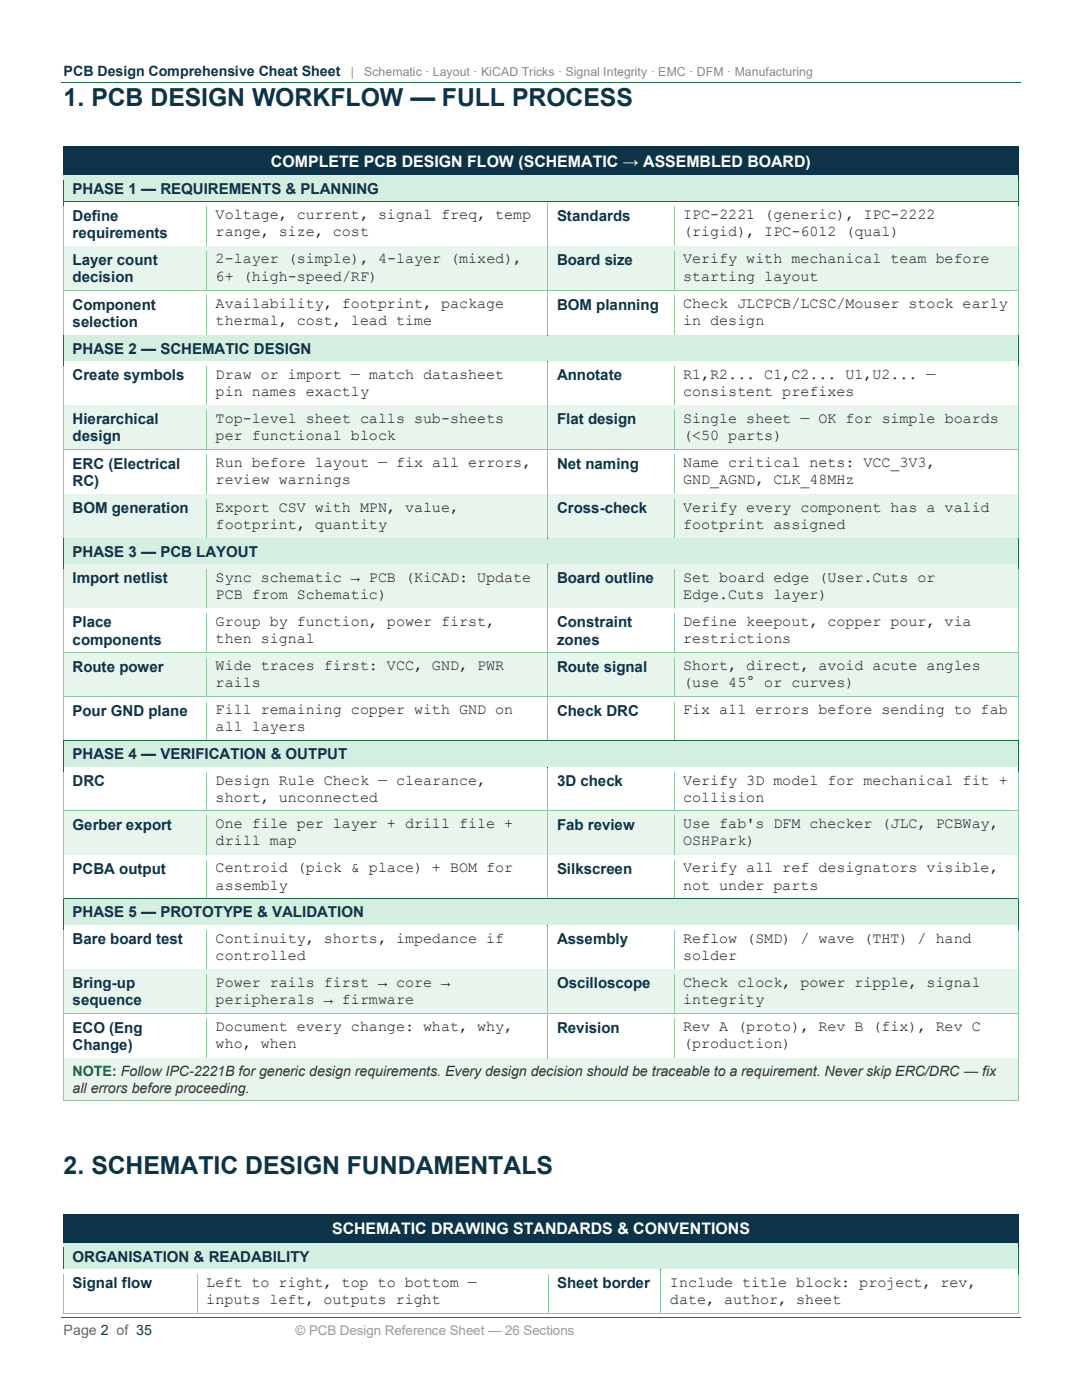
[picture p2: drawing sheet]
<svg xmlns="http://www.w3.org/2000/svg" width="216mm" height="279mm" viewBox="0 0 216 279" stroke-linecap="round" stroke-linejoin="round" font-family="sans-serif">
<defs><g id="words">
<g font-size="5" fill="#0d3349">
<text x="12.7" y="21.3">1. PCB DESIGN WORKFLOW — FULL PROCESS</text>
<text x="12.7" y="234.4">2. SCHEMATIC DESIGN FUNDAMENTALS</text>
</g>
<g font-size="3.2" fill="#fff">
<text x="54.1" y="33.2">COMPLETE PCB DESIGN FLOW (SCHEMATIC → ASSEMBLED BOARD)</text>
<text x="66.3" y="246.3">SCHEMATIC DRAWING STANDARDS &amp; CONVENTIONS</text>
</g>
<g font-size="3" fill="#0d3349">
<text x="14.5" y="38.7">PHASE 1 — REQUIREMENTS &amp; PLANNING</text>
<text x="14.5" y="44">Define</text>
<text x="14.5" y="47.5">requirements</text>
<text x="111.1" y="44">Standards</text>
<text x="14.5" y="52.9">Layer count</text>
<text x="111.1" y="52.9">Board size</text>
<text x="14.5" y="56.4">decision</text>
<text x="14.5" y="61.8">Component</text>
<text x="14.5" y="65.2">selection</text>
<text x="111.1" y="61.8">BOM planning</text>
<text x="14.5" y="70.6">PHASE 2 — SCHEMATIC DESIGN</text>
<text x="14.5" y="75.9">Create symbols</text>
<text x="111.1" y="75.9">Annotate</text>
<text x="14.5" y="84.7">Hierarchical</text>
<text x="14.5" y="88.1">design</text>
<text x="111.1" y="84.7">Flat design</text>
<text x="14.5" y="93.5">ERC (Electrical</text>
<text x="111.1" y="93.5">Net naming</text>
<text x="14.5" y="97">RC)</text>
<text x="14.5" y="102.4">BOM generation</text>
<text x="111.1" y="102.4">Cross-check</text>
<text x="14.5" y="111.1">PHASE 3 — PCB LAYOUT</text>
<text x="14.5" y="116.4">Import netlist</text>
<text x="111.1" y="116.4">Board outline</text>
<text x="14.5" y="125.2">Place</text>
<text x="111.1" y="125.2">Constraint</text>
<text x="14.5" y="128.7">components</text>
<text x="111.1" y="128.7">zones</text>
<text x="14.5" y="134.1">Route power</text>
<text x="111.1" y="134.1">Route signal</text>
<text x="14.5" y="142.9">Pour GND plane</text>
<text x="111.1" y="142.9">Check DRC</text>
<text x="14.5" y="151.5">PHASE 4 — VERIFICATION &amp; OUTPUT</text>
<text x="14.5" y="156.9">DRC</text>
<text x="111.1" y="156.9">3D check</text>
<text x="14.5" y="165.6">Gerber export</text>
<text x="111.1" y="165.6">Fab review</text>
<text x="14.5" y="174.4">PCBA output</text>
<text x="111.1" y="174.4">Silkscreen</text>
<text x="14.5" y="183.1">PHASE 5 — PROTOTYPE &amp; VALIDATION</text>
<text x="14.5" y="188.4">Bare board test</text>
<text x="111.1" y="188.4">Assembly</text>
<text x="14.5" y="197.2">Bring-up</text>
<text x="111.1" y="197.2">Oscilloscope</text>
<text x="14.5" y="200.6">sequence</text>
<text x="14.5" y="206.1">ECO (Eng</text>
<text x="14.5" y="209.5">Change)</text>
<text x="111.1" y="206.1">Revision</text>
<text x="14.5" y="251.8">ORGANISATION &amp; READABILITY</text>
<text x="14.5" y="257.1">Signal flow</text>
<text x="111.2" y="257.1">Sheet border</text>
</g>
<g font-size="3" fill="#1a1a1a">
<text x="43" y="43.7">Voltage, current, signal freq, temp</text>
<text x="43" y="47.1">range, size, cost</text>
<text x="136.3" y="43.7">IPC-2221 (generic), IPC-2222</text>
<text x="136.3" y="47.1">(rigid), IPC-6012 (qual)</text>
<text x="43" y="52.6">2-layer (simple), 4-layer (mixed),</text>
<text x="136.3" y="52.6">Verify with mechanical team before</text>
<text x="43" y="56">6+ (high-speed/RF)</text>
<text x="136.3" y="56">starting layout</text>
<text x="43" y="61.5">Availability, footprint, package</text>
<text x="43" y="64.9">thermal, cost, lead time</text>
<text x="136.3" y="61.5">Check JLCPCB/LCSC/Mouser stock early</text>
<text x="136.3" y="64.9">in design</text>
<text x="43" y="75.6">Draw or import — match datasheet</text>
<text x="136.3" y="75.6">R1,R2... C1,C2... U1,U2... —</text>
<text x="43" y="79">pin names exactly</text>
<text x="136.3" y="79">consistent prefixes</text>
<text x="43" y="84.4">Top-level sheet calls sub-sheets</text>
<text x="43" y="87.8">per functional block</text>
<text x="136.3" y="84.4">Single sheet — OK for simple boards</text>
<text x="136.3" y="87.8">(&lt;50 parts)</text>
<text x="43" y="93.2">Run before layout — fix all errors,</text>
<text x="136.3" y="93.2">Name critical nets: VCC_3V3,</text>
<text x="43" y="96.7">review warnings</text>
<text x="136.3" y="96.7">GND_AGND, CLK_48MHz</text>
<text x="43" y="102.1">Export CSV with MPN, value,</text>
<text x="43" y="105.5">footprint, quantity</text>
<text x="136.3" y="102.1">Verify every component has a valid</text>
<text x="136.3" y="105.5">footprint assigned</text>
<text x="43" y="116.1">Sync schematic → PCB (KiCAD: Update</text>
<text x="43" y="119.5">PCB from Schematic)</text>
<text x="136.3" y="116.1">Set board edge (User.Cuts or</text>
<text x="136.3" y="119.5">Edge.Cuts layer)</text>
<text x="43" y="124.9">Group by function, power first,</text>
<text x="136.3" y="124.9">Define keepout, copper pour, via</text>
<text x="43" y="128.3">then signal</text>
<text x="136.3" y="128.3">restrictions</text>
<text x="43" y="133.8">Wide traces first: VCC, GND, PWR</text>
<text x="43" y="137.2">rails</text>
<text x="136.3" y="133.8">Short, direct, avoid acute angles</text>
<text x="136.3" y="137.2">(use 45° or curves)</text>
<text x="43" y="142.6">Fill remaining copper with GND on</text>
<text x="136.3" y="142.6">Fix all errors before sending to fab</text>
<text x="43" y="145.9">all layers</text>
<text x="43" y="156.6">Design Rule Check — clearance,</text>
<text x="43" y="160">short, unconnected</text>
<text x="136.3" y="156.6">Verify 3D model for mechanical fit +</text>
<text x="136.3" y="160">collision</text>
<text x="43" y="165.3">One file per layer + drill file +</text>
<text x="136.3" y="165.3">Use fab's DFM checker (JLC, PCBWay,</text>
<text x="43" y="168.7">drill map</text>
<text x="136.3" y="168.7">OSHPark)</text>
<text x="43" y="174.1">Centroid (pick &amp; place) + BOM for</text>
<text x="43" y="177.5">assembly</text>
<text x="136.3" y="174.1">Verify all ref designators visible,</text>
<text x="136.3" y="177.5">not under parts</text>
<text x="43" y="188.1">Continuity, shorts, impedance if</text>
<text x="43" y="191.5">controlled</text>
<text x="136.3" y="188.1">Reflow (SMD) / wave (THT) / hand</text>
<text x="136.3" y="191.5">solder</text>
<text x="43" y="196.9">Power rails first → core →</text>
<text x="136.3" y="196.9">Check clock, power ripple, signal</text>
<text x="43" y="200.3">peripherals → firmware</text>
<text x="136.3" y="200.3">integrity</text>
<text x="43" y="205.8">Document every change: what, why,</text>
<text x="43" y="209.2">who, when</text>
<text x="136.3" y="205.8">Rev A (proto), Rev B (fix), Rev C</text>
<text x="136.3" y="209.2">(production)</text>
<text x="41.2" y="256.8">Left to right, top to bottom —</text>
<text x="133.7" y="256.8">Include title block: project, rev,</text>
<text x="41.2" y="260.2">inputs left, outputs right</text>
<text x="133.7" y="260.2">date, author, sheet</text>
</g>
<text font-size="2.8" fill="#0d3349" x="12.7" y="15.2">PCB Design Comprehensive Cheat Sheet</text>
<text font-size="2.8" fill="#1a6b45" x="14.5" y="214.8">NOTE: Follow IPC-2221B for generic design requirements. Every design decision should be traceable to a requirement. Never skip ERC/DRC — fix</text>
<text font-size="2.8" fill="#333" x="14.5" y="218.1">all errors before proceeding.</text>
<text font-size="2.8" fill="#666" x="12.7" y="266.4">Page 2 of 35</text>
<text font-size="2.7" fill="#999" x="59" y="266.4">© PCB Design Reference Sheet — 26 Sections</text>
<g font-size="2.5" fill="#888">
<text x="70" y="15.2">|</text>
<text x="72.7" y="15.2">Schematic · Layout · KiCAD Tricks · Signal Integrity · EMC · DFM · Manufacturing</text>
</g>
</g></defs>
<path d="M12.2 16.5h191.5M12.2 262.9h191.5" fill="none" stroke="#1a6b45" stroke-width=".2"/>
<g fill="#0d3349">
<path d="M12.7 29.2h190.5v5.8h-190.5z" fill-rule="evenodd"/>
<path d="M14.5 30.3h187v3.6h-187z" fill-rule="evenodd"/>
<path d="M12.7 29.2v1.1z" fill-rule="evenodd"/>
</g>
<path d="M12.7 29.2h190.5" fill="none" stroke="#0d3349" stroke-width=".2"/>
<g fill="#0d3349">
<path d="M12.7 29.2h190.5v1.1h-190.5z" fill-rule="evenodd"/>
<path d="M203.2 29.2v1.1z" fill-rule="evenodd"/>
<path d="M12.7 33.9h190.5v1.1h-190.5z" fill-rule="evenodd"/>
</g>
<path d="M12.7 30.3v4.7M203.2 30.3v4.7" fill="none" stroke="#0d3349" stroke-width=".2"/>
<g fill="#d4eee0">
<path d="M12.7 35h190.5v5.2h-190.5z" fill-rule="evenodd"/>
<path d="M14.5 35.9h187v3.4h-187z" fill-rule="evenodd"/>
</g>
<path d="M12.7 35v.9z" fill-rule="evenodd" fill="#0d3349"/>
<path d="M12.7 35h190.5" fill="none" stroke="#0d3349" stroke-width=".2"/>
<path d="M12.7 35h190.5v.9h-190.5z" fill-rule="evenodd" fill="#d4eee0"/>
<path d="M203.2 35v.9z" fill-rule="evenodd" fill="#0d3349"/>
<path d="M12.7 39.3h190.5v.9h-190.5z" fill-rule="evenodd" fill="#d4eee0"/>
<path d="M12.7 35.9v4.3M203.2 35.9v4.3" fill="none" stroke="#1a6b45" stroke-width=".2"/>
<g fill="#fff">
<path d="M12.7 40.3h28.5v8.8h-28.5z" fill-rule="evenodd"/>
<path d="M14.5 41.2h25v3.5h-25z" fill-rule="evenodd"/>
<path d="M14.5 44.7h25v3.4h-25z" fill-rule="evenodd"/>
<path d="M41.3 40.3h68.1v8.8h-68.1z" fill-rule="evenodd"/>
<path d="M43 41.2h64.6v3.4h-64.6z" fill-rule="evenodd"/>
<path d="M43 44.6h64.6v3.4h-64.6z" fill-rule="evenodd"/>
<path d="M109.4 40.3h25.1v8.8h-25.1z" fill-rule="evenodd"/>
<path d="M111.1 41.2h21.7v3.5h-21.7z" fill-rule="evenodd"/>
<path d="M134.6 40.3h68.6v8.8h-68.6z" fill-rule="evenodd"/>
<path d="M136.3 41.2h65.2v3.4h-65.2z" fill-rule="evenodd"/>
<path d="M136.3 44.6h65.2v3.4h-65.2z" fill-rule="evenodd"/>
</g>
<path d="M12.7 40.2v1z" fill-rule="evenodd" fill="#1a6b45"/>
<path d="M12.7 40.2h28.5" fill="none" stroke="#1a6b45" stroke-width=".2"/>
<path d="M12.7 40.3h28.5v.9h-28.5z" fill-rule="evenodd" fill="#fff"/>
<path d="M41.2 40.3v.9z" fill-rule="evenodd" fill="#8dc8a0"/>
<path d="M41.2 40.2h68.1" fill="none" stroke="#1a6b45" stroke-width=".2"/>
<path d="M41.2 40.3h68.1v.9h-68.1z" fill-rule="evenodd" fill="#fff"/>
<path d="M109.3 40.3l.1 .9z" fill-rule="evenodd" fill="#8dc8a0"/>
<path d="M109.4 40.2h25.1" fill="none" stroke="#1a6b45" stroke-width=".2"/>
<path d="M109.4 40.3h25.1v.9h-25.1z" fill-rule="evenodd" fill="#fff"/>
<path d="M134.5 40.3l.1 .9z" fill-rule="evenodd" fill="#8dc8a0"/>
<path d="M134.6 40.2h68.6" fill="none" stroke="#1a6b45" stroke-width=".2"/>
<path d="M134.6 40.3h68.6v.9h-68.6z" fill-rule="evenodd" fill="#fff"/>
<path d="M203.2 40.2v1z" fill-rule="evenodd" fill="#1a6b45"/>
<path d="M12.7 48.1h28.5v1h-28.5z" fill-rule="evenodd" fill="#fff"/>
<path d="M12.7 41.2v7.9" fill="none" stroke="#8dc8a0" stroke-width=".2"/>
<path d="M41.2 48.1h68.2v1h-68.2z" fill-rule="evenodd" fill="#fff"/>
<path d="M41.2 41.2v7.9" fill="none" stroke="#8dc8a0" stroke-width=".2"/>
<path d="M109.4 48.1h25.2v1h-25.2z" fill-rule="evenodd" fill="#fff"/>
<path d="M109.3 41.2v7.9" fill="none" stroke="#8dc8a0" stroke-width=".2"/>
<path d="M134.6 48.1h68.6v1h-68.6z" fill-rule="evenodd" fill="#fff"/>
<path d="M134.5 41.2v7.9M203.2 41.2v7.9" fill="none" stroke="#8dc8a0" stroke-width=".2"/>
<g fill="#e8f5ed">
<path d="M12.7 49.1h28.5v8.9h-28.5z" fill-rule="evenodd"/>
<path d="M14.5 50.1h25v3.5h-25z" fill-rule="evenodd"/>
<path d="M14.5 53.6h25v3.4h-25z" fill-rule="evenodd"/>
<path d="M41.3 49.1h68.1v8.9h-68.1z" fill-rule="evenodd"/>
<path d="M43 50.1h64.6v3.4h-64.6z" fill-rule="evenodd"/>
<path d="M43 53.5h64.6v3.4h-64.6z" fill-rule="evenodd"/>
<path d="M109.4 49.1h25.1v8.9h-25.1z" fill-rule="evenodd"/>
<path d="M111.1 50.1h21.7v3.5h-21.7z" fill-rule="evenodd"/>
<path d="M134.6 49.1h68.6v8.9h-68.6z" fill-rule="evenodd"/>
<path d="M136.3 50.1h65.2v3.4h-65.2z" fill-rule="evenodd"/>
<path d="M136.3 53.5h65.2v3.4h-65.2z" fill-rule="evenodd"/>
</g>
<path d="M12.7 49.1v1z" fill-rule="evenodd" fill="#8dc8a0"/>
<path d="M12.7 49.1h28.5" fill="none" stroke="#8dc8a0" stroke-width=".2"/>
<path d="M12.7 49.2h28.5v.9h-28.5z" fill-rule="evenodd" fill="#e8f5ed"/>
<path d="M41.2 49.1v1z" fill-rule="evenodd" fill="#8dc8a0"/>
<path d="M41.2 49.1h68.1" fill="none" stroke="#8dc8a0" stroke-width=".2"/>
<path d="M41.2 49.2h68.1v.9h-68.1z" fill-rule="evenodd" fill="#e8f5ed"/>
<path d="M109.3 49.1l.1 1z" fill-rule="evenodd" fill="#8dc8a0"/>
<path d="M109.4 49.1h25.1" fill="none" stroke="#8dc8a0" stroke-width=".2"/>
<path d="M109.4 49.2h25.1v.9h-25.1z" fill-rule="evenodd" fill="#e8f5ed"/>
<path d="M134.5 49.1l.1 1z" fill-rule="evenodd" fill="#8dc8a0"/>
<path d="M134.6 49.1h68.6" fill="none" stroke="#8dc8a0" stroke-width=".2"/>
<path d="M134.6 49.2h68.6v.9h-68.6z" fill-rule="evenodd" fill="#e8f5ed"/>
<path d="M203.2 49.1v1z" fill-rule="evenodd" fill="#8dc8a0"/>
<path d="M12.7 57h28.5v1h-28.5z" fill-rule="evenodd" fill="#e8f5ed"/>
<path d="M12.7 50.1v7.9" fill="none" stroke="#8dc8a0" stroke-width=".2"/>
<path d="M41.2 57h68.2v1h-68.2z" fill-rule="evenodd" fill="#e8f5ed"/>
<path d="M41.2 50.1v7.9" fill="none" stroke="#8dc8a0" stroke-width=".2"/>
<path d="M109.4 57h25.2v1h-25.2z" fill-rule="evenodd" fill="#e8f5ed"/>
<path d="M109.3 50.1v7.9" fill="none" stroke="#8dc8a0" stroke-width=".2"/>
<path d="M134.6 57h68.6v1h-68.6z" fill-rule="evenodd" fill="#e8f5ed"/>
<path d="M134.5 50.1v7.9M203.2 50.1v7.9" fill="none" stroke="#8dc8a0" stroke-width=".2"/>
<g fill="#fff">
<path d="M12.7 58h28.5v8.9h-28.5z" fill-rule="evenodd"/>
<path d="M14.5 59h25v3.4h-25z" fill-rule="evenodd"/>
<path d="M14.5 62.4h25v3.5h-25z" fill-rule="evenodd"/>
<path d="M41.3 58h68.1v8.9h-68.1z" fill-rule="evenodd"/>
<path d="M43 59h64.6v3.4h-64.6z" fill-rule="evenodd"/>
<path d="M43 62.4h64.6v3.4h-64.6z" fill-rule="evenodd"/>
<path d="M109.4 58h25.1v8.9h-25.1z" fill-rule="evenodd"/>
<path d="M111.1 59h21.7v3.4h-21.7z" fill-rule="evenodd"/>
<path d="M134.6 58h68.6v8.9h-68.6z" fill-rule="evenodd"/>
<path d="M136.3 59h65.2v3.4h-65.2z" fill-rule="evenodd"/>
<path d="M136.3 62.4h65.2v3.4h-65.2z" fill-rule="evenodd"/>
</g>
<path d="M12.7 58v1z" fill-rule="evenodd" fill="#8dc8a0"/>
<path d="M12.7 58h28.5" fill="none" stroke="#8dc8a0" stroke-width=".2"/>
<path d="M12.7 58h28.5v1h-28.5z" fill-rule="evenodd" fill="#fff"/>
<path d="M41.2 58v1z" fill-rule="evenodd" fill="#8dc8a0"/>
<path d="M41.2 58h68.1" fill="none" stroke="#8dc8a0" stroke-width=".2"/>
<path d="M41.2 58h68.1v1h-68.1z" fill-rule="evenodd" fill="#fff"/>
<path d="M109.3 58l.1 1z" fill-rule="evenodd" fill="#8dc8a0"/>
<path d="M109.4 58h25.1" fill="none" stroke="#8dc8a0" stroke-width=".2"/>
<path d="M109.4 58h25.1v1h-25.1z" fill-rule="evenodd" fill="#fff"/>
<path d="M134.5 58l.1 1z" fill-rule="evenodd" fill="#8dc8a0"/>
<path d="M134.6 58h68.6" fill="none" stroke="#8dc8a0" stroke-width=".2"/>
<path d="M134.6 58h68.6v1h-68.6z" fill-rule="evenodd" fill="#fff"/>
<path d="M203.2 58v1z" fill-rule="evenodd" fill="#8dc8a0"/>
<path d="M12.7 65.9h28.5v1h-28.5z" fill-rule="evenodd" fill="#fff"/>
<path d="M12.7 59v7.9" fill="none" stroke="#8dc8a0" stroke-width=".2"/>
<path d="M41.2 65.9h68.2v1h-68.2z" fill-rule="evenodd" fill="#fff"/>
<path d="M41.2 59v7.9" fill="none" stroke="#8dc8a0" stroke-width=".2"/>
<path d="M109.4 65.9h25.2v1h-25.2z" fill-rule="evenodd" fill="#fff"/>
<path d="M109.3 59v7.9" fill="none" stroke="#8dc8a0" stroke-width=".2"/>
<path d="M134.6 65.9h68.6v1h-68.6z" fill-rule="evenodd" fill="#fff"/>
<path d="M134.5 59v7.9M203.2 59v7.9" fill="none" stroke="#8dc8a0" stroke-width=".2"/>
<g fill="#d4eee0">
<path d="M12.7 66.9h190.5v5.2h-190.5z" fill-rule="evenodd"/>
<path d="M14.5 67.8h187v3.4h-187z" fill-rule="evenodd"/>
</g>
<path d="M12.7 66.9v.9z" fill-rule="evenodd" fill="#1a6b45"/>
<path d="M12.7 66.9h28.5" fill="none" stroke="#1a6b45" stroke-width=".2"/>
<g fill="#d4eee0">
<path d="M12.7 66.9h28.5v.9h-28.5z" fill-rule="evenodd"/>
<path d="M41.2 66.9v.9z" fill-rule="evenodd"/>
</g>
<path d="M41.2 66.9h68.1" fill="none" stroke="#1a6b45" stroke-width=".2"/>
<g fill="#d4eee0">
<path d="M41.2 66.9h68.1v.9h-68.1z" fill-rule="evenodd"/>
<path d="M109.3 66.9l.1 .9z" fill-rule="evenodd"/>
</g>
<path d="M109.4 66.9h25.1" fill="none" stroke="#1a6b45" stroke-width=".2"/>
<g fill="#d4eee0">
<path d="M109.4 66.9h25.1v.9h-25.1z" fill-rule="evenodd"/>
<path d="M134.5 66.9l.1 .9z" fill-rule="evenodd"/>
</g>
<path d="M134.6 66.9h68.6" fill="none" stroke="#1a6b45" stroke-width=".2"/>
<path d="M134.6 66.9h68.6v.9h-68.6z" fill-rule="evenodd" fill="#d4eee0"/>
<path d="M203.2 66.9v.9z" fill-rule="evenodd" fill="#1a6b45"/>
<path d="M12.7 71.2h190.5v.9h-190.5z" fill-rule="evenodd" fill="#d4eee0"/>
<path d="M12.7 67.8v4.3M203.2 67.8v4.3" fill="none" stroke="#1a6b45" stroke-width=".2"/>
<g fill="#fff">
<path d="M12.7 72.1h28.5v8.8h-28.5z" fill-rule="evenodd"/>
<path d="M14.5 73.1h25v3.4h-25z" fill-rule="evenodd"/>
<path d="M41.3 72.1h68.1v8.8h-68.1z" fill-rule="evenodd"/>
<path d="M43 73.1h64.6v3.4h-64.6z" fill-rule="evenodd"/>
<path d="M43 76.5h64.6v3.4h-64.6z" fill-rule="evenodd"/>
<path d="M109.4 72.1h25.1v8.8h-25.1z" fill-rule="evenodd"/>
<path d="M111.1 73.1h21.7v3.4h-21.7z" fill-rule="evenodd"/>
<path d="M134.6 72.1h68.6v8.8h-68.6z" fill-rule="evenodd"/>
<path d="M136.3 73.1h65.2v3.4h-65.2z" fill-rule="evenodd"/>
<path d="M136.3 76.5h65.2v3.4h-65.2z" fill-rule="evenodd"/>
</g>
<path d="M12.7 72.1v1z" fill-rule="evenodd" fill="#1a6b45"/>
<path d="M12.7 72.1h28.5" fill="none" stroke="#1a6b45" stroke-width=".2"/>
<path d="M12.7 72.1h28.5v1h-28.5z" fill-rule="evenodd" fill="#fff"/>
<path d="M41.2 72.1v1z" fill-rule="evenodd" fill="#8dc8a0"/>
<path d="M41.2 72.1h68.1" fill="none" stroke="#1a6b45" stroke-width=".2"/>
<path d="M41.2 72.1h68.1v1h-68.1z" fill-rule="evenodd" fill="#fff"/>
<path d="M109.3 72.1l.1 1z" fill-rule="evenodd" fill="#8dc8a0"/>
<path d="M109.4 72.1h25.1" fill="none" stroke="#1a6b45" stroke-width=".2"/>
<path d="M109.4 72.1h25.1v1h-25.1z" fill-rule="evenodd" fill="#fff"/>
<path d="M134.5 72.1l.1 1z" fill-rule="evenodd" fill="#8dc8a0"/>
<path d="M134.6 72.1h68.6" fill="none" stroke="#1a6b45" stroke-width=".2"/>
<path d="M134.6 72.1h68.6v1h-68.6z" fill-rule="evenodd" fill="#fff"/>
<path d="M203.2 72.1v1z" fill-rule="evenodd" fill="#1a6b45"/>
<path d="M12.7 79.9h28.5v1h-28.5z" fill-rule="evenodd" fill="#fff"/>
<path d="M12.7 73.1v7.8" fill="none" stroke="#8dc8a0" stroke-width=".2"/>
<path d="M41.2 79.9h68.2v1h-68.2z" fill-rule="evenodd" fill="#fff"/>
<path d="M41.2 73.1v7.8" fill="none" stroke="#8dc8a0" stroke-width=".2"/>
<path d="M109.4 79.9h25.2v1h-25.2z" fill-rule="evenodd" fill="#fff"/>
<path d="M109.3 73.1v7.8" fill="none" stroke="#8dc8a0" stroke-width=".2"/>
<path d="M134.6 79.9h68.6v1h-68.6z" fill-rule="evenodd" fill="#fff"/>
<path d="M134.5 73.1v7.8M203.2 73.1v7.8" fill="none" stroke="#8dc8a0" stroke-width=".2"/>
<g fill="#e8f5ed">
<path d="M12.7 80.9h28.5v8.9h-28.5z" fill-rule="evenodd"/>
<path d="M14.5 81.9h25v3.4h-25z" fill-rule="evenodd"/>
<path d="M14.5 85.3h25v3.5h-25z" fill-rule="evenodd"/>
<path d="M41.3 80.9h68.1v8.9h-68.1z" fill-rule="evenodd"/>
<path d="M43 81.9h64.6v3.4h-64.6z" fill-rule="evenodd"/>
<path d="M43 85.3h64.6v3.4h-64.6z" fill-rule="evenodd"/>
<path d="M109.4 80.9h25.1v8.9h-25.1z" fill-rule="evenodd"/>
<path d="M111.1 81.9h21.7v3.4h-21.7z" fill-rule="evenodd"/>
<path d="M134.6 80.9h68.6v8.9h-68.6z" fill-rule="evenodd"/>
<path d="M136.3 81.9h65.2v3.4h-65.2z" fill-rule="evenodd"/>
<path d="M136.3 85.3h65.2v3.4h-65.2z" fill-rule="evenodd"/>
</g>
<path d="M12.7 80.9v1z" fill-rule="evenodd" fill="#8dc8a0"/>
<path d="M12.7 80.9h28.5" fill="none" stroke="#8dc8a0" stroke-width=".2"/>
<path d="M12.7 80.9h28.5v1h-28.5z" fill-rule="evenodd" fill="#e8f5ed"/>
<path d="M41.2 80.9v1z" fill-rule="evenodd" fill="#8dc8a0"/>
<path d="M41.2 80.9h68.1" fill="none" stroke="#8dc8a0" stroke-width=".2"/>
<path d="M41.2 80.9h68.1v1h-68.1z" fill-rule="evenodd" fill="#e8f5ed"/>
<path d="M109.3 80.9l.1 1z" fill-rule="evenodd" fill="#8dc8a0"/>
<path d="M109.4 80.9h25.1" fill="none" stroke="#8dc8a0" stroke-width=".2"/>
<path d="M109.4 80.9h25.1v1h-25.1z" fill-rule="evenodd" fill="#e8f5ed"/>
<path d="M134.5 80.9l.1 1z" fill-rule="evenodd" fill="#8dc8a0"/>
<path d="M134.6 80.9h68.6" fill="none" stroke="#8dc8a0" stroke-width=".2"/>
<path d="M134.6 80.9h68.6v1h-68.6z" fill-rule="evenodd" fill="#e8f5ed"/>
<path d="M203.2 80.9v1z" fill-rule="evenodd" fill="#8dc8a0"/>
<path d="M12.7 88.8h28.5v1h-28.5z" fill-rule="evenodd" fill="#e8f5ed"/>
<path d="M12.7 81.9v7.9" fill="none" stroke="#8dc8a0" stroke-width=".2"/>
<path d="M41.2 88.8h68.2v1h-68.2z" fill-rule="evenodd" fill="#e8f5ed"/>
<path d="M41.2 81.9v7.9" fill="none" stroke="#8dc8a0" stroke-width=".2"/>
<path d="M109.4 88.8h25.2v1h-25.2z" fill-rule="evenodd" fill="#e8f5ed"/>
<path d="M109.3 81.9v7.9" fill="none" stroke="#8dc8a0" stroke-width=".2"/>
<path d="M134.6 88.8h68.6v1h-68.6z" fill-rule="evenodd" fill="#e8f5ed"/>
<path d="M134.5 81.9v7.9M203.2 81.9v7.9" fill="none" stroke="#8dc8a0" stroke-width=".2"/>
<g fill="#fff">
<path d="M12.7 89.8h28.5v8.8h-28.5z" fill-rule="evenodd"/>
<path d="M14.5 90.7h25v3.5h-25z" fill-rule="evenodd"/>
<path d="M14.5 94.2h25v3.4h-25z" fill-rule="evenodd"/>
<path d="M41.3 89.8h68.1v8.8h-68.1z" fill-rule="evenodd"/>
<path d="M43 90.7h64.6v3.5h-64.6z" fill-rule="evenodd"/>
<path d="M43 94.2h64.6v3.4h-64.6z" fill-rule="evenodd"/>
<path d="M109.4 89.8h25.1v8.8h-25.1z" fill-rule="evenodd"/>
<path d="M111.1 90.7h21.7v3.5h-21.7z" fill-rule="evenodd"/>
<path d="M134.6 89.8h68.6v8.8h-68.6z" fill-rule="evenodd"/>
<path d="M136.3 90.7h65.2v3.5h-65.2z" fill-rule="evenodd"/>
<path d="M136.3 94.2h65.2v3.4h-65.2z" fill-rule="evenodd"/>
</g>
<path d="M12.7 89.8v1z" fill-rule="evenodd" fill="#8dc8a0"/>
<path d="M12.7 89.8h28.5" fill="none" stroke="#8dc8a0" stroke-width=".2"/>
<path d="M12.7 89.8h28.5v1h-28.5z" fill-rule="evenodd" fill="#fff"/>
<path d="M41.2 89.8v1z" fill-rule="evenodd" fill="#8dc8a0"/>
<path d="M41.2 89.8h68.1" fill="none" stroke="#8dc8a0" stroke-width=".2"/>
<path d="M41.2 89.8h68.1v1h-68.1z" fill-rule="evenodd" fill="#fff"/>
<path d="M109.3 89.8l.1 1z" fill-rule="evenodd" fill="#8dc8a0"/>
<path d="M109.4 89.8h25.1" fill="none" stroke="#8dc8a0" stroke-width=".2"/>
<path d="M109.4 89.8h25.1v1h-25.1z" fill-rule="evenodd" fill="#fff"/>
<path d="M134.5 89.8l.1 1z" fill-rule="evenodd" fill="#8dc8a0"/>
<path d="M134.6 89.8h68.6" fill="none" stroke="#8dc8a0" stroke-width=".2"/>
<path d="M134.6 89.8h68.6v1h-68.6z" fill-rule="evenodd" fill="#fff"/>
<path d="M203.2 89.8v1z" fill-rule="evenodd" fill="#8dc8a0"/>
<path d="M12.7 97.6h28.5v1h-28.5z" fill-rule="evenodd" fill="#fff"/>
<path d="M12.7 90.8v7.8" fill="none" stroke="#8dc8a0" stroke-width=".2"/>
<path d="M41.2 97.6h68.2v1h-68.2z" fill-rule="evenodd" fill="#fff"/>
<path d="M41.2 90.8v7.8" fill="none" stroke="#8dc8a0" stroke-width=".2"/>
<path d="M109.4 97.6h25.2v1h-25.2z" fill-rule="evenodd" fill="#fff"/>
<path d="M109.3 90.8v7.8" fill="none" stroke="#8dc8a0" stroke-width=".2"/>
<path d="M134.6 97.6h68.6v1h-68.6z" fill-rule="evenodd" fill="#fff"/>
<path d="M134.5 90.8v7.8M203.2 90.8v7.8" fill="none" stroke="#8dc8a0" stroke-width=".2"/>
<g fill="#e8f5ed">
<path d="M12.7 98.7h28.5v8.7h-28.5z" fill-rule="evenodd"/>
<path d="M14.5 99.6h25v3.5h-25z" fill-rule="evenodd"/>
<path d="M41.3 98.7h68.1v8.7h-68.1z" fill-rule="evenodd"/>
<path d="M43 99.6h64.6v3.4h-64.6z" fill-rule="evenodd"/>
<path d="M43 103h64.6v3.4h-64.6z" fill-rule="evenodd"/>
<path d="M109.4 98.7h25.1v8.7h-25.1z" fill-rule="evenodd"/>
<path d="M111.1 99.6h21.7v3.5h-21.7z" fill-rule="evenodd"/>
<path d="M134.6 98.7h68.6v8.7h-68.6z" fill-rule="evenodd"/>
<path d="M136.3 99.6h65.2v3.4h-65.2z" fill-rule="evenodd"/>
<path d="M136.3 103h65.2v3.4h-65.2z" fill-rule="evenodd"/>
</g>
<path d="M12.7 98.6v1z" fill-rule="evenodd" fill="#8dc8a0"/>
<path d="M12.7 98.6h28.5" fill="none" stroke="#8dc8a0" stroke-width=".2"/>
<path d="M12.7 98.7h28.5v.9h-28.5z" fill-rule="evenodd" fill="#e8f5ed"/>
<path d="M41.2 98.6v1z" fill-rule="evenodd" fill="#8dc8a0"/>
<path d="M41.2 98.6h68.1" fill="none" stroke="#8dc8a0" stroke-width=".2"/>
<path d="M41.2 98.7h68.1v.9h-68.1z" fill-rule="evenodd" fill="#e8f5ed"/>
<path d="M109.3 98.6l.1 1z" fill-rule="evenodd" fill="#8dc8a0"/>
<path d="M109.4 98.6h25.1" fill="none" stroke="#8dc8a0" stroke-width=".2"/>
<path d="M109.4 98.7h25.1v.9h-25.1z" fill-rule="evenodd" fill="#e8f5ed"/>
<path d="M134.5 98.6l.1 1z" fill-rule="evenodd" fill="#8dc8a0"/>
<path d="M134.6 98.6h68.6" fill="none" stroke="#8dc8a0" stroke-width=".2"/>
<path d="M134.6 98.7h68.6v.9h-68.6z" fill-rule="evenodd" fill="#e8f5ed"/>
<path d="M203.2 98.6v1z" fill-rule="evenodd" fill="#8dc8a0"/>
<path d="M12.7 106.4h28.5v1h-28.5z" fill-rule="evenodd" fill="#e8f5ed"/>
<path d="M12.7 99.6v7.8" fill="none" stroke="#8dc8a0" stroke-width=".2"/>
<path d="M41.2 106.4h68.2v1h-68.2z" fill-rule="evenodd" fill="#e8f5ed"/>
<path d="M41.2 99.6v7.8" fill="none" stroke="#8dc8a0" stroke-width=".2"/>
<path d="M109.4 106.4h25.2v1h-25.2z" fill-rule="evenodd" fill="#e8f5ed"/>
<path d="M109.3 99.6v7.8" fill="none" stroke="#8dc8a0" stroke-width=".2"/>
<path d="M134.6 106.4h68.6v1h-68.6z" fill-rule="evenodd" fill="#e8f5ed"/>
<path d="M134.5 99.6v7.8M203.2 99.6v7.8" fill="none" stroke="#8dc8a0" stroke-width=".2"/>
<g fill="#d4eee0">
<path d="M12.7 107.4h190.5v5.2h-190.5z" fill-rule="evenodd"/>
<path d="M14.5 108.3h187v3.4h-187z" fill-rule="evenodd"/>
</g>
<path d="M12.7 107.4v.9z" fill-rule="evenodd" fill="#1a6b45"/>
<path d="M12.7 107.4h28.5" fill="none" stroke="#1a6b45" stroke-width=".2"/>
<g fill="#d4eee0">
<path d="M12.7 107.4h28.5v.9h-28.5z" fill-rule="evenodd"/>
<path d="M41.2 107.4v.9z" fill-rule="evenodd"/>
</g>
<path d="M41.2 107.4h68.1" fill="none" stroke="#1a6b45" stroke-width=".2"/>
<g fill="#d4eee0">
<path d="M41.2 107.4h68.1v.9h-68.1z" fill-rule="evenodd"/>
<path d="M109.3 107.4l.1 .9z" fill-rule="evenodd"/>
</g>
<path d="M109.4 107.4h25.1" fill="none" stroke="#1a6b45" stroke-width=".2"/>
<g fill="#d4eee0">
<path d="M109.4 107.4h25.1v.9h-25.1z" fill-rule="evenodd"/>
<path d="M134.5 107.4l.1 .9z" fill-rule="evenodd"/>
</g>
<path d="M134.6 107.4h68.6" fill="none" stroke="#1a6b45" stroke-width=".2"/>
<path d="M134.6 107.4h68.6v.9h-68.6z" fill-rule="evenodd" fill="#d4eee0"/>
<path d="M203.2 107.4v.9z" fill-rule="evenodd" fill="#1a6b45"/>
<path d="M12.7 111.7h190.5v.9h-190.5z" fill-rule="evenodd" fill="#d4eee0"/>
<path d="M12.7 108.3v4.3M203.2 108.3v4.3" fill="none" stroke="#1a6b45" stroke-width=".2"/>
<g fill="#e8f5ed">
<path d="M12.7 112.7h28.5v8.7h-28.5z" fill-rule="evenodd"/>
<path d="M14.5 113.6h25v3.5h-25z" fill-rule="evenodd"/>
<path d="M41.3 112.7h68.1v8.7h-68.1z" fill-rule="evenodd"/>
<path d="M43 113.6h64.6v3.4h-64.6z" fill-rule="evenodd"/>
<path d="M43 117h64.6v3.4h-64.6z" fill-rule="evenodd"/>
<path d="M109.4 112.7h25.1v8.7h-25.1z" fill-rule="evenodd"/>
<path d="M111.1 113.6h21.7v3.5h-21.7z" fill-rule="evenodd"/>
<path d="M134.6 112.7h68.6v8.7h-68.6z" fill-rule="evenodd"/>
<path d="M136.3 113.6h65.2v3.4h-65.2z" fill-rule="evenodd"/>
<path d="M136.3 117h65.2v3.4h-65.2z" fill-rule="evenodd"/>
</g>
<path d="M12.7 112.6v1z" fill-rule="evenodd" fill="#1a6b45"/>
<path d="M12.7 112.6h28.5" fill="none" stroke="#1a6b45" stroke-width=".2"/>
<path d="M12.7 112.7h28.5v.9h-28.5z" fill-rule="evenodd" fill="#e8f5ed"/>
<path d="M41.2 112.7v.9z" fill-rule="evenodd" fill="#8dc8a0"/>
<path d="M41.2 112.6h68.1" fill="none" stroke="#1a6b45" stroke-width=".2"/>
<path d="M41.2 112.7h68.1v.9h-68.1z" fill-rule="evenodd" fill="#e8f5ed"/>
<path d="M109.3 112.7l.1 .9z" fill-rule="evenodd" fill="#8dc8a0"/>
<path d="M109.4 112.6h25.1" fill="none" stroke="#1a6b45" stroke-width=".2"/>
<path d="M109.4 112.7h25.1v.9h-25.1z" fill-rule="evenodd" fill="#e8f5ed"/>
<path d="M134.5 112.7l.1 .9z" fill-rule="evenodd" fill="#8dc8a0"/>
<path d="M134.6 112.6h68.6" fill="none" stroke="#1a6b45" stroke-width=".2"/>
<path d="M134.6 112.7h68.6v.9h-68.6z" fill-rule="evenodd" fill="#e8f5ed"/>
<path d="M203.2 112.6v1z" fill-rule="evenodd" fill="#1a6b45"/>
<path d="M12.7 120.4h28.5v1h-28.5z" fill-rule="evenodd" fill="#e8f5ed"/>
<path d="M12.7 113.6v7.8" fill="none" stroke="#8dc8a0" stroke-width=".2"/>
<path d="M41.2 120.4h68.2v1h-68.2z" fill-rule="evenodd" fill="#e8f5ed"/>
<path d="M41.2 113.6v7.8" fill="none" stroke="#8dc8a0" stroke-width=".2"/>
<path d="M109.4 120.4h25.2v1h-25.2z" fill-rule="evenodd" fill="#e8f5ed"/>
<path d="M109.3 113.6v7.8" fill="none" stroke="#8dc8a0" stroke-width=".2"/>
<path d="M134.6 120.4h68.6v1h-68.6z" fill-rule="evenodd" fill="#e8f5ed"/>
<path d="M134.5 113.6v7.8M203.2 113.6v7.8" fill="none" stroke="#8dc8a0" stroke-width=".2"/>
<g fill="#fff">
<path d="M12.7 121.4h28.5v8.9h-28.5z" fill-rule="evenodd"/>
<path d="M14.5 122.4h25v3.5h-25z" fill-rule="evenodd"/>
<path d="M14.5 125.9h25v3.4h-25z" fill-rule="evenodd"/>
<path d="M41.3 121.4h68.1v8.9h-68.1z" fill-rule="evenodd"/>
<path d="M43 122.4h64.6v3.4h-64.6z" fill-rule="evenodd"/>
<path d="M43 125.8h64.6v3.4h-64.6z" fill-rule="evenodd"/>
<path d="M109.4 121.4h25.1v8.9h-25.1z" fill-rule="evenodd"/>
<path d="M111.1 122.4h21.7v3.5h-21.7z" fill-rule="evenodd"/>
<path d="M111.1 125.9h21.7v3.4h-21.7z" fill-rule="evenodd"/>
<path d="M134.6 121.4h68.6v8.9h-68.6z" fill-rule="evenodd"/>
<path d="M136.3 122.4h65.2v3.4h-65.2z" fill-rule="evenodd"/>
<path d="M136.3 125.8h65.2v3.4h-65.2z" fill-rule="evenodd"/>
</g>
<path d="M12.7 121.4v1z" fill-rule="evenodd" fill="#8dc8a0"/>
<path d="M12.7 121.4h28.5" fill="none" stroke="#8dc8a0" stroke-width=".2"/>
<path d="M12.7 121.4h28.5v1h-28.5z" fill-rule="evenodd" fill="#fff"/>
<path d="M41.2 121.4v1z" fill-rule="evenodd" fill="#8dc8a0"/>
<path d="M41.2 121.4h68.1" fill="none" stroke="#8dc8a0" stroke-width=".2"/>
<path d="M41.2 121.4h68.1v1h-68.1z" fill-rule="evenodd" fill="#fff"/>
<path d="M109.3 121.4l.1 1z" fill-rule="evenodd" fill="#8dc8a0"/>
<path d="M109.4 121.4h25.1" fill="none" stroke="#8dc8a0" stroke-width=".2"/>
<path d="M109.4 121.4h25.1v1h-25.1z" fill-rule="evenodd" fill="#fff"/>
<path d="M134.5 121.4l.1 1z" fill-rule="evenodd" fill="#8dc8a0"/>
<path d="M134.6 121.4h68.6" fill="none" stroke="#8dc8a0" stroke-width=".2"/>
<path d="M134.6 121.4h68.6v1h-68.6z" fill-rule="evenodd" fill="#fff"/>
<path d="M203.2 121.4v1z" fill-rule="evenodd" fill="#8dc8a0"/>
<path d="M12.7 129.3h28.5v1h-28.5z" fill-rule="evenodd" fill="#fff"/>
<path d="M12.7 122.4v7.9" fill="none" stroke="#8dc8a0" stroke-width=".2"/>
<path d="M41.2 129.3h68.2v1h-68.2z" fill-rule="evenodd" fill="#fff"/>
<path d="M41.2 122.4v7.9" fill="none" stroke="#8dc8a0" stroke-width=".2"/>
<path d="M109.4 129.3h25.2v1h-25.2z" fill-rule="evenodd" fill="#fff"/>
<path d="M109.3 122.4v7.9" fill="none" stroke="#8dc8a0" stroke-width=".2"/>
<path d="M134.6 129.3h68.6v1h-68.6z" fill-rule="evenodd" fill="#fff"/>
<path d="M134.5 122.4v7.9M203.2 122.4v7.9" fill="none" stroke="#8dc8a0" stroke-width=".2"/>
<g fill="#e8f5ed">
<path d="M12.7 130.3h28.5v8.7h-28.5z" fill-rule="evenodd"/>
<path d="M14.5 131.3h25v3.4h-25z" fill-rule="evenodd"/>
<path d="M41.3 130.3h68.1v8.7h-68.1z" fill-rule="evenodd"/>
<path d="M43 131.3h64.6v3.4h-64.6z" fill-rule="evenodd"/>
<path d="M43 134.7h64.6v3.4h-64.6z" fill-rule="evenodd"/>
<path d="M109.4 130.3h25.1v8.7h-25.1z" fill-rule="evenodd"/>
<path d="M111.1 131.3h21.7v3.4h-21.7z" fill-rule="evenodd"/>
<path d="M134.6 130.3h68.6v8.7h-68.6z" fill-rule="evenodd"/>
<path d="M136.3 131.3h65.2v3.4h-65.2z" fill-rule="evenodd"/>
<path d="M136.3 134.7h65.2v3.4h-65.2z" fill-rule="evenodd"/>
</g>
<path d="M12.7 130.3v1z" fill-rule="evenodd" fill="#8dc8a0"/>
<path d="M12.7 130.3h28.5" fill="none" stroke="#8dc8a0" stroke-width=".2"/>
<path d="M12.7 130.3h28.5v1h-28.5z" fill-rule="evenodd" fill="#e8f5ed"/>
<path d="M41.2 130.3v1z" fill-rule="evenodd" fill="#8dc8a0"/>
<path d="M41.2 130.3h68.1" fill="none" stroke="#8dc8a0" stroke-width=".2"/>
<path d="M41.2 130.3h68.1v1h-68.1z" fill-rule="evenodd" fill="#e8f5ed"/>
<path d="M109.3 130.3l.1 1z" fill-rule="evenodd" fill="#8dc8a0"/>
<path d="M109.4 130.3h25.1" fill="none" stroke="#8dc8a0" stroke-width=".2"/>
<path d="M109.4 130.3h25.1v1h-25.1z" fill-rule="evenodd" fill="#e8f5ed"/>
<path d="M134.5 130.3l.1 1z" fill-rule="evenodd" fill="#8dc8a0"/>
<path d="M134.6 130.3h68.6" fill="none" stroke="#8dc8a0" stroke-width=".2"/>
<path d="M134.6 130.3h68.6v1h-68.6z" fill-rule="evenodd" fill="#e8f5ed"/>
<path d="M203.2 130.3v1z" fill-rule="evenodd" fill="#8dc8a0"/>
<path d="M12.7 138.1h28.5v.9h-28.5z" fill-rule="evenodd" fill="#e8f5ed"/>
<path d="M12.7 131.3v7.7" fill="none" stroke="#8dc8a0" stroke-width=".2"/>
<path d="M41.2 138.1h68.2v.9h-68.2z" fill-rule="evenodd" fill="#e8f5ed"/>
<path d="M41.2 131.3v7.7" fill="none" stroke="#8dc8a0" stroke-width=".2"/>
<path d="M109.4 138.1h25.2v.9h-25.2z" fill-rule="evenodd" fill="#e8f5ed"/>
<path d="M109.3 131.3v7.7" fill="none" stroke="#8dc8a0" stroke-width=".2"/>
<path d="M134.6 138.1h68.6v.9h-68.6z" fill-rule="evenodd" fill="#e8f5ed"/>
<path d="M134.5 131.3v7.7M203.2 131.3v7.7" fill="none" stroke="#8dc8a0" stroke-width=".2"/>
<g fill="#fff">
<path d="M12.7 139.1h28.5v8.7h-28.5z" fill-rule="evenodd"/>
<path d="M14.5 140.1h25v3.4h-25z" fill-rule="evenodd"/>
<path d="M41.3 139.1h68.1v8.7h-68.1z" fill-rule="evenodd"/>
<path d="M43 140.1h64.6v3.3h-64.6z" fill-rule="evenodd"/>
<path d="M43 143.4h64.6v3.4h-64.6z" fill-rule="evenodd"/>
<path d="M109.4 139.1h25.1v8.7h-25.1z" fill-rule="evenodd"/>
<path d="M111.1 140.1h21.7v3.4h-21.7z" fill-rule="evenodd"/>
<path d="M134.6 139.1h68.6v8.7h-68.6z" fill-rule="evenodd"/>
<path d="M136.3 140.1h65.2v3.3h-65.2z" fill-rule="evenodd"/>
</g>
<path d="M12.7 139v1.1z" fill-rule="evenodd" fill="#8dc8a0"/>
<path d="M12.7 139.1h28.5" fill="none" stroke="#8dc8a0" stroke-width=".2"/>
<path d="M12.7 139.1h28.5v1h-28.5z" fill-rule="evenodd" fill="#fff"/>
<path d="M41.2 139v1.1z" fill-rule="evenodd" fill="#8dc8a0"/>
<path d="M41.2 139.1h68.1" fill="none" stroke="#8dc8a0" stroke-width=".2"/>
<path d="M41.2 139.1h68.1v1h-68.1z" fill-rule="evenodd" fill="#fff"/>
<path d="M109.3 139l.1 1.1z" fill-rule="evenodd" fill="#8dc8a0"/>
<path d="M109.4 139.1h25.1" fill="none" stroke="#8dc8a0" stroke-width=".2"/>
<path d="M109.4 139.1h25.1v1h-25.1z" fill-rule="evenodd" fill="#fff"/>
<path d="M134.5 139l.1 1.1z" fill-rule="evenodd" fill="#8dc8a0"/>
<path d="M134.6 139.1h68.6" fill="none" stroke="#8dc8a0" stroke-width=".2"/>
<path d="M134.6 139.1h68.6v1h-68.6z" fill-rule="evenodd" fill="#fff"/>
<path d="M203.2 139v1.1z" fill-rule="evenodd" fill="#8dc8a0"/>
<path d="M12.7 146.8h28.5v1h-28.5z" fill-rule="evenodd" fill="#fff"/>
<path d="M12.7 140.1v7.7" fill="none" stroke="#8dc8a0" stroke-width=".2"/>
<path d="M41.2 146.8h68.2v1h-68.2z" fill-rule="evenodd" fill="#fff"/>
<path d="M41.2 140.1v7.7" fill="none" stroke="#8dc8a0" stroke-width=".2"/>
<path d="M109.4 146.8h25.2v1h-25.2z" fill-rule="evenodd" fill="#fff"/>
<path d="M109.3 140.1v7.7" fill="none" stroke="#8dc8a0" stroke-width=".2"/>
<path d="M134.6 146.8h68.6v1h-68.6z" fill-rule="evenodd" fill="#fff"/>
<path d="M134.5 140.1v7.7M203.2 140.1v7.7" fill="none" stroke="#8dc8a0" stroke-width=".2"/>
<g fill="#d4eee0">
<path d="M12.7 147.8h190.5v5.3h-190.5z" fill-rule="evenodd"/>
<path d="M14.5 148.7h187v3.5h-187z" fill-rule="evenodd"/>
</g>
<path d="M12.7 147.8v.9z" fill-rule="evenodd" fill="#1a6b45"/>
<path d="M12.7 147.8h28.5" fill="none" stroke="#1a6b45" stroke-width=".2"/>
<g fill="#d4eee0">
<path d="M12.7 147.8h28.5v.9h-28.5z" fill-rule="evenodd"/>
<path d="M41.2 147.8v.9z" fill-rule="evenodd"/>
</g>
<path d="M41.2 147.8h68.1" fill="none" stroke="#1a6b45" stroke-width=".2"/>
<g fill="#d4eee0">
<path d="M41.2 147.8h68.1v.9h-68.1z" fill-rule="evenodd"/>
<path d="M109.3 147.8l.1 .9z" fill-rule="evenodd"/>
</g>
<path d="M109.4 147.8h25.1" fill="none" stroke="#1a6b45" stroke-width=".2"/>
<g fill="#d4eee0">
<path d="M109.4 147.8h25.1v.9h-25.1z" fill-rule="evenodd"/>
<path d="M134.5 147.8l.1 .9z" fill-rule="evenodd"/>
</g>
<path d="M134.6 147.8h68.6" fill="none" stroke="#1a6b45" stroke-width=".2"/>
<path d="M134.6 147.8h68.6v.9h-68.6z" fill-rule="evenodd" fill="#d4eee0"/>
<path d="M203.2 147.8v.9z" fill-rule="evenodd" fill="#1a6b45"/>
<path d="M12.7 152.2h190.5v.9h-190.5z" fill-rule="evenodd" fill="#d4eee0"/>
<path d="M12.7 148.7v4.4M203.2 148.7v4.4" fill="none" stroke="#1a6b45" stroke-width=".2"/>
<g fill="#fff">
<path d="M12.7 153.1h28.5v8.7h-28.5z" fill-rule="evenodd"/>
<path d="M14.5 154.1h25v3.4h-25z" fill-rule="evenodd"/>
<path d="M41.3 153.1h68.1v8.7h-68.1z" fill-rule="evenodd"/>
<path d="M43 154.1h64.6v3.4h-64.6z" fill-rule="evenodd"/>
<path d="M43 157.5h64.6v3.3h-64.6z" fill-rule="evenodd"/>
<path d="M109.4 153.1h25.1v8.7h-25.1z" fill-rule="evenodd"/>
<path d="M111.1 154.1h21.7v3.4h-21.7z" fill-rule="evenodd"/>
<path d="M134.6 153.1h68.6v8.7h-68.6z" fill-rule="evenodd"/>
<path d="M136.3 154.1h65.2v3.4h-65.2z" fill-rule="evenodd"/>
<path d="M136.3 157.5h65.2v3.3h-65.2z" fill-rule="evenodd"/>
</g>
<path d="M12.7 153.1v1z" fill-rule="evenodd" fill="#1a6b45"/>
<path d="M12.7 153.1h28.5" fill="none" stroke="#1a6b45" stroke-width=".2"/>
<path d="M12.7 153.1h28.5v1h-28.5z" fill-rule="evenodd" fill="#fff"/>
<path d="M41.2 153.1v1z" fill-rule="evenodd" fill="#8dc8a0"/>
<path d="M41.2 153.1h68.1" fill="none" stroke="#1a6b45" stroke-width=".2"/>
<path d="M41.2 153.1h68.1v1h-68.1z" fill-rule="evenodd" fill="#fff"/>
<path d="M109.3 153.1l.1 1z" fill-rule="evenodd" fill="#8dc8a0"/>
<path d="M109.4 153.1h25.1" fill="none" stroke="#1a6b45" stroke-width=".2"/>
<path d="M109.4 153.1h25.1v1h-25.1z" fill-rule="evenodd" fill="#fff"/>
<path d="M134.5 153.1l.1 1z" fill-rule="evenodd" fill="#8dc8a0"/>
<path d="M134.6 153.1h68.6" fill="none" stroke="#1a6b45" stroke-width=".2"/>
<path d="M134.6 153.1h68.6v1h-68.6z" fill-rule="evenodd" fill="#fff"/>
<path d="M203.2 153.1v1z" fill-rule="evenodd" fill="#1a6b45"/>
<path d="M12.7 160.8h28.5v1h-28.5z" fill-rule="evenodd" fill="#fff"/>
<path d="M12.7 154.1v7.7" fill="none" stroke="#8dc8a0" stroke-width=".2"/>
<path d="M41.2 160.8h68.2v1h-68.2z" fill-rule="evenodd" fill="#fff"/>
<path d="M41.2 154.1v7.7" fill="none" stroke="#8dc8a0" stroke-width=".2"/>
<path d="M109.4 160.8h25.2v1h-25.2z" fill-rule="evenodd" fill="#fff"/>
<path d="M109.3 154.1v7.7" fill="none" stroke="#8dc8a0" stroke-width=".2"/>
<path d="M134.6 160.8h68.6v1h-68.6z" fill-rule="evenodd" fill="#fff"/>
<path d="M134.5 154.1v7.7M203.2 154.1v7.7" fill="none" stroke="#8dc8a0" stroke-width=".2"/>
<g fill="#e8f5ed">
<path d="M12.7 161.9h28.5v8.7h-28.5z" fill-rule="evenodd"/>
<path d="M14.5 162.8h25v3.5h-25z" fill-rule="evenodd"/>
<path d="M41.3 161.9h68.1v8.7h-68.1z" fill-rule="evenodd"/>
<path d="M43 162.8h64.6v3.4h-64.6z" fill-rule="evenodd"/>
<path d="M43 166.2h64.6v3.5h-64.6z" fill-rule="evenodd"/>
<path d="M109.4 161.9h25.1v8.7h-25.1z" fill-rule="evenodd"/>
<path d="M111.1 162.8h21.7v3.5h-21.7z" fill-rule="evenodd"/>
<path d="M134.6 161.9h68.6v8.7h-68.6z" fill-rule="evenodd"/>
<path d="M136.3 162.8h65.2v3.4h-65.2z" fill-rule="evenodd"/>
<path d="M136.3 166.2h65.2v3.5h-65.2z" fill-rule="evenodd"/>
</g>
<path d="M12.7 161.8v1z" fill-rule="evenodd" fill="#8dc8a0"/>
<path d="M12.7 161.8h28.5" fill="none" stroke="#8dc8a0" stroke-width=".2"/>
<path d="M12.7 161.9h28.5v.9h-28.5z" fill-rule="evenodd" fill="#e8f5ed"/>
<path d="M41.2 161.8v1z" fill-rule="evenodd" fill="#8dc8a0"/>
<path d="M41.2 161.8h68.1" fill="none" stroke="#8dc8a0" stroke-width=".2"/>
<path d="M41.2 161.9h68.1v.9h-68.1z" fill-rule="evenodd" fill="#e8f5ed"/>
<path d="M109.3 161.8l.1 1z" fill-rule="evenodd" fill="#8dc8a0"/>
<path d="M109.4 161.8h25.1" fill="none" stroke="#8dc8a0" stroke-width=".2"/>
<path d="M109.4 161.9h25.1v.9h-25.1z" fill-rule="evenodd" fill="#e8f5ed"/>
<path d="M134.5 161.8l.1 1z" fill-rule="evenodd" fill="#8dc8a0"/>
<path d="M134.6 161.8h68.6" fill="none" stroke="#8dc8a0" stroke-width=".2"/>
<path d="M134.6 161.9h68.6v.9h-68.6z" fill-rule="evenodd" fill="#e8f5ed"/>
<path d="M203.2 161.8v1z" fill-rule="evenodd" fill="#8dc8a0"/>
<path d="M12.7 169.7h28.5v.9h-28.5z" fill-rule="evenodd" fill="#e8f5ed"/>
<path d="M12.7 162.8v7.8" fill="none" stroke="#8dc8a0" stroke-width=".2"/>
<path d="M41.2 169.7h68.2v.9h-68.2z" fill-rule="evenodd" fill="#e8f5ed"/>
<path d="M41.2 162.8v7.8" fill="none" stroke="#8dc8a0" stroke-width=".2"/>
<path d="M109.4 169.7h25.2v.9h-25.2z" fill-rule="evenodd" fill="#e8f5ed"/>
<path d="M109.3 162.8v7.8" fill="none" stroke="#8dc8a0" stroke-width=".2"/>
<path d="M134.6 169.7h68.6v.9h-68.6z" fill-rule="evenodd" fill="#e8f5ed"/>
<path d="M134.5 162.8v7.8M203.2 162.8v7.8" fill="none" stroke="#8dc8a0" stroke-width=".2"/>
<g fill="#fff">
<path d="M12.7 170.6h28.5v8.8h-28.5z" fill-rule="evenodd"/>
<path d="M14.5 171.6h25v3.5h-25z" fill-rule="evenodd"/>
<path d="M41.3 170.6h68.1v8.8h-68.1z" fill-rule="evenodd"/>
<path d="M43 171.6h64.6v3.4h-64.6z" fill-rule="evenodd"/>
<path d="M43 175h64.6v3.4h-64.6z" fill-rule="evenodd"/>
<path d="M109.4 170.6h25.1v8.8h-25.1z" fill-rule="evenodd"/>
<path d="M111.1 171.6h21.7v3.5h-21.7z" fill-rule="evenodd"/>
<path d="M134.6 170.6h68.6v8.8h-68.6z" fill-rule="evenodd"/>
<path d="M136.3 171.6h65.2v3.4h-65.2z" fill-rule="evenodd"/>
<path d="M136.3 175h65.2v3.4h-65.2z" fill-rule="evenodd"/>
</g>
<path d="M12.7 170.6v1z" fill-rule="evenodd" fill="#8dc8a0"/>
<path d="M12.7 170.6h28.5" fill="none" stroke="#8dc8a0" stroke-width=".2"/>
<path d="M12.7 170.7h28.5v.9h-28.5z" fill-rule="evenodd" fill="#fff"/>
<path d="M41.2 170.6v1z" fill-rule="evenodd" fill="#8dc8a0"/>
<path d="M41.2 170.6h68.1" fill="none" stroke="#8dc8a0" stroke-width=".2"/>
<path d="M41.2 170.7h68.1v.9h-68.1z" fill-rule="evenodd" fill="#fff"/>
<path d="M109.3 170.6l.1 1z" fill-rule="evenodd" fill="#8dc8a0"/>
<path d="M109.4 170.6h25.1" fill="none" stroke="#8dc8a0" stroke-width=".2"/>
<path d="M109.4 170.7h25.1v.9h-25.1z" fill-rule="evenodd" fill="#fff"/>
<path d="M134.5 170.6l.1 1z" fill-rule="evenodd" fill="#8dc8a0"/>
<path d="M134.6 170.6h68.6" fill="none" stroke="#8dc8a0" stroke-width=".2"/>
<path d="M134.6 170.7h68.6v.9h-68.6z" fill-rule="evenodd" fill="#fff"/>
<path d="M203.2 170.6v1z" fill-rule="evenodd" fill="#8dc8a0"/>
<path d="M12.7 178.4h28.5v1h-28.5z" fill-rule="evenodd" fill="#fff"/>
<path d="M12.7 171.6v7.8" fill="none" stroke="#8dc8a0" stroke-width=".2"/>
<path d="M41.2 178.4h68.2v1h-68.2z" fill-rule="evenodd" fill="#fff"/>
<path d="M41.2 171.6v7.8" fill="none" stroke="#8dc8a0" stroke-width=".2"/>
<path d="M109.4 178.4h25.2v1h-25.2z" fill-rule="evenodd" fill="#fff"/>
<path d="M109.3 171.6v7.8" fill="none" stroke="#8dc8a0" stroke-width=".2"/>
<path d="M134.6 178.4h68.6v1h-68.6z" fill-rule="evenodd" fill="#fff"/>
<path d="M134.5 171.6v7.8M203.2 171.6v7.8" fill="none" stroke="#8dc8a0" stroke-width=".2"/>
<g fill="#d4eee0">
<path d="M12.7 179.4h190.5v5.2h-190.5z" fill-rule="evenodd"/>
<path d="M14.5 180.3h187v3.5h-187z" fill-rule="evenodd"/>
</g>
<path d="M12.7 179.4v.9z" fill-rule="evenodd" fill="#1a6b45"/>
<path d="M12.7 179.4h28.5" fill="none" stroke="#1a6b45" stroke-width=".2"/>
<g fill="#d4eee0">
<path d="M12.7 179.4h28.5v.9h-28.5z" fill-rule="evenodd"/>
<path d="M41.2 179.4v.9z" fill-rule="evenodd"/>
</g>
<path d="M41.2 179.4h68.1" fill="none" stroke="#1a6b45" stroke-width=".2"/>
<g fill="#d4eee0">
<path d="M41.2 179.4h68.1v.9h-68.1z" fill-rule="evenodd"/>
<path d="M109.3 179.4l.1 .9z" fill-rule="evenodd"/>
</g>
<path d="M109.4 179.4h25.1" fill="none" stroke="#1a6b45" stroke-width=".2"/>
<g fill="#d4eee0">
<path d="M109.4 179.4h25.1v.9h-25.1z" fill-rule="evenodd"/>
<path d="M134.5 179.4l.1 .9z" fill-rule="evenodd"/>
</g>
<path d="M134.6 179.4h68.6" fill="none" stroke="#1a6b45" stroke-width=".2"/>
<path d="M134.6 179.4h68.6v.9h-68.6z" fill-rule="evenodd" fill="#d4eee0"/>
<path d="M203.2 179.4v.9z" fill-rule="evenodd" fill="#1a6b45"/>
<path d="M12.7 183.8h190.5v.8h-190.5z" fill-rule="evenodd" fill="#d4eee0"/>
<path d="M12.7 180.3v4.3M203.2 180.3v4.3" fill="none" stroke="#1a6b45" stroke-width=".2"/>
<g fill="#fff">
<path d="M12.7 184.6h28.5v8.8h-28.5z" fill-rule="evenodd"/>
<path d="M14.5 185.6h25v3.5h-25z" fill-rule="evenodd"/>
<path d="M41.3 184.6h68.1v8.8h-68.1z" fill-rule="evenodd"/>
<path d="M43 185.6h64.6v3.4h-64.6z" fill-rule="evenodd"/>
<path d="M43 189h64.6v3.4h-64.6z" fill-rule="evenodd"/>
<path d="M109.4 184.6h25.1v8.8h-25.1z" fill-rule="evenodd"/>
<path d="M111.1 185.6h21.7v3.5h-21.7z" fill-rule="evenodd"/>
<path d="M134.6 184.6h68.6v8.8h-68.6z" fill-rule="evenodd"/>
<path d="M136.3 185.6h65.2v3.4h-65.2z" fill-rule="evenodd"/>
<path d="M136.3 189h65.2v3.4h-65.2z" fill-rule="evenodd"/>
</g>
<path d="M12.7 184.6v1.1z" fill-rule="evenodd" fill="#1a6b45"/>
<path d="M12.7 184.7h28.5" fill="none" stroke="#1a6b45" stroke-width=".2"/>
<path d="M12.7 184.7h28.5v1h-28.5z" fill-rule="evenodd" fill="#fff"/>
<path d="M41.2 184.7v1z" fill-rule="evenodd" fill="#8dc8a0"/>
<path d="M41.2 184.7h68.1" fill="none" stroke="#1a6b45" stroke-width=".2"/>
<path d="M41.2 184.7h68.1v1h-68.1z" fill-rule="evenodd" fill="#fff"/>
<path d="M109.3 184.7l.1 1z" fill-rule="evenodd" fill="#8dc8a0"/>
<path d="M109.4 184.7h25.1" fill="none" stroke="#1a6b45" stroke-width=".2"/>
<path d="M109.4 184.7h25.1v1h-25.1z" fill-rule="evenodd" fill="#fff"/>
<path d="M134.5 184.7l.1 1z" fill-rule="evenodd" fill="#8dc8a0"/>
<path d="M134.6 184.7h68.6" fill="none" stroke="#1a6b45" stroke-width=".2"/>
<path d="M134.6 184.7h68.6v1h-68.6z" fill-rule="evenodd" fill="#fff"/>
<path d="M203.2 184.6v1.1z" fill-rule="evenodd" fill="#1a6b45"/>
<path d="M12.7 192.4h28.5v1h-28.5z" fill-rule="evenodd" fill="#fff"/>
<path d="M12.7 185.7v7.7" fill="none" stroke="#8dc8a0" stroke-width=".2"/>
<path d="M41.2 192.4h68.2v1h-68.2z" fill-rule="evenodd" fill="#fff"/>
<path d="M41.2 185.7v7.7" fill="none" stroke="#8dc8a0" stroke-width=".2"/>
<path d="M109.4 192.4h25.2v1h-25.2z" fill-rule="evenodd" fill="#fff"/>
<path d="M109.3 185.7v7.7" fill="none" stroke="#8dc8a0" stroke-width=".2"/>
<path d="M134.6 192.4h68.6v1h-68.6z" fill-rule="evenodd" fill="#fff"/>
<path d="M134.5 185.7v7.7M203.2 185.7v7.7" fill="none" stroke="#8dc8a0" stroke-width=".2"/>
<g fill="#e8f5ed">
<path d="M12.7 193.4h28.5v8.9h-28.5z" fill-rule="evenodd"/>
<path d="M14.5 194.4h25v3.4h-25z" fill-rule="evenodd"/>
<path d="M14.5 197.8h25v3.5h-25z" fill-rule="evenodd"/>
<path d="M41.3 193.4h68.1v8.9h-68.1z" fill-rule="evenodd"/>
<path d="M43 194.4h64.6v3.4h-64.6z" fill-rule="evenodd"/>
<path d="M43 197.8h64.6v3.4h-64.6z" fill-rule="evenodd"/>
<path d="M109.4 193.4h25.1v8.9h-25.1z" fill-rule="evenodd"/>
<path d="M111.1 194.4h21.7v3.4h-21.7z" fill-rule="evenodd"/>
<path d="M134.6 193.4h68.6v8.9h-68.6z" fill-rule="evenodd"/>
<path d="M136.3 194.4h65.2v3.4h-65.2z" fill-rule="evenodd"/>
<path d="M136.3 197.8h65.2v3.4h-65.2z" fill-rule="evenodd"/>
</g>
<path d="M12.7 193.4v1z" fill-rule="evenodd" fill="#8dc8a0"/>
<path d="M12.7 193.4h28.5" fill="none" stroke="#8dc8a0" stroke-width=".2"/>
<path d="M12.7 193.4h28.5v1h-28.5z" fill-rule="evenodd" fill="#e8f5ed"/>
<path d="M41.2 193.4v1z" fill-rule="evenodd" fill="#8dc8a0"/>
<path d="M41.2 193.4h68.1" fill="none" stroke="#8dc8a0" stroke-width=".2"/>
<path d="M41.2 193.4h68.1v1h-68.1z" fill-rule="evenodd" fill="#e8f5ed"/>
<path d="M109.3 193.4l.1 1z" fill-rule="evenodd" fill="#8dc8a0"/>
<path d="M109.4 193.4h25.1" fill="none" stroke="#8dc8a0" stroke-width=".2"/>
<path d="M109.4 193.4h25.1v1h-25.1z" fill-rule="evenodd" fill="#e8f5ed"/>
<path d="M134.5 193.4l.1 1z" fill-rule="evenodd" fill="#8dc8a0"/>
<path d="M134.6 193.4h68.6" fill="none" stroke="#8dc8a0" stroke-width=".2"/>
<path d="M134.6 193.4h68.6v1h-68.6z" fill-rule="evenodd" fill="#e8f5ed"/>
<path d="M203.2 193.4v1z" fill-rule="evenodd" fill="#8dc8a0"/>
<path d="M12.7 201.3h28.5v1h-28.5z" fill-rule="evenodd" fill="#e8f5ed"/>
<path d="M12.7 194.4v7.9" fill="none" stroke="#8dc8a0" stroke-width=".2"/>
<path d="M41.2 201.3h68.2v1h-68.2z" fill-rule="evenodd" fill="#e8f5ed"/>
<path d="M41.2 194.4v7.9" fill="none" stroke="#8dc8a0" stroke-width=".2"/>
<path d="M109.4 201.3h25.2v1h-25.2z" fill-rule="evenodd" fill="#e8f5ed"/>
<path d="M109.3 194.4v7.9" fill="none" stroke="#8dc8a0" stroke-width=".2"/>
<path d="M134.6 201.3h68.6v1h-68.6z" fill-rule="evenodd" fill="#e8f5ed"/>
<path d="M134.5 194.4v7.9M203.2 194.4v7.9" fill="none" stroke="#8dc8a0" stroke-width=".2"/>
<g fill="#fff">
<path d="M12.7 202.3h28.5v8.8h-28.5z" fill-rule="evenodd"/>
<path d="M14.5 203.3h25v3.4h-25z" fill-rule="evenodd"/>
<path d="M14.5 206.7h25v3.5h-25z" fill-rule="evenodd"/>
<path d="M41.3 202.3h68.1v8.8h-68.1z" fill-rule="evenodd"/>
<path d="M43 203.3h64.6v3.4h-64.6z" fill-rule="evenodd"/>
<path d="M43 206.7h64.6v3.4h-64.6z" fill-rule="evenodd"/>
<path d="M109.4 202.3h25.1v8.8h-25.1z" fill-rule="evenodd"/>
<path d="M111.1 203.3h21.7v3.4h-21.7z" fill-rule="evenodd"/>
<path d="M134.6 202.3h68.6v8.8h-68.6z" fill-rule="evenodd"/>
<path d="M136.3 203.3h65.2v3.4h-65.2z" fill-rule="evenodd"/>
<path d="M136.3 206.7h65.2v3.4h-65.2z" fill-rule="evenodd"/>
</g>
<path d="M12.7 202.3v1z" fill-rule="evenodd" fill="#8dc8a0"/>
<path d="M12.7 202.3h28.5" fill="none" stroke="#8dc8a0" stroke-width=".2"/>
<path d="M12.7 202.3h28.5v1h-28.5z" fill-rule="evenodd" fill="#fff"/>
<path d="M41.2 202.3v1z" fill-rule="evenodd" fill="#8dc8a0"/>
<path d="M41.2 202.3h68.1" fill="none" stroke="#8dc8a0" stroke-width=".2"/>
<path d="M41.2 202.3h68.1v1h-68.1z" fill-rule="evenodd" fill="#fff"/>
<path d="M109.3 202.3l.1 1z" fill-rule="evenodd" fill="#8dc8a0"/>
<path d="M109.4 202.3h25.1" fill="none" stroke="#8dc8a0" stroke-width=".2"/>
<path d="M109.4 202.3h25.1v1h-25.1z" fill-rule="evenodd" fill="#fff"/>
<path d="M134.5 202.3l.1 1z" fill-rule="evenodd" fill="#8dc8a0"/>
<path d="M134.6 202.3h68.6" fill="none" stroke="#8dc8a0" stroke-width=".2"/>
<path d="M134.6 202.3h68.6v1h-68.6z" fill-rule="evenodd" fill="#fff"/>
<path d="M203.2 202.3v1z" fill-rule="evenodd" fill="#8dc8a0"/>
<path d="M12.7 210.2h28.5v.9h-28.5z" fill-rule="evenodd" fill="#fff"/>
<path d="M12.7 203.3v7.8" fill="none" stroke="#8dc8a0" stroke-width=".2"/>
<path d="M41.2 210.2h68.2v.9h-68.2z" fill-rule="evenodd" fill="#fff"/>
<path d="M41.2 203.3v7.8" fill="none" stroke="#8dc8a0" stroke-width=".2"/>
<path d="M109.4 210.2h25.2v.9h-25.2z" fill-rule="evenodd" fill="#fff"/>
<path d="M109.3 203.3v7.8" fill="none" stroke="#8dc8a0" stroke-width=".2"/>
<path d="M134.6 210.2h68.6v.9h-68.6z" fill-rule="evenodd" fill="#fff"/>
<path d="M134.5 203.3v7.8M203.2 203.3v7.8" fill="none" stroke="#8dc8a0" stroke-width=".2"/>
<g fill="#e8f5ed">
<path d="M12.7 211.2h190.5v8.4h-190.5z" fill-rule="evenodd"/>
<path d="M14.5 212.2h187v3.2h-187z" fill-rule="evenodd"/>
<path d="M14.5 215.4h187v3.2h-187z" fill-rule="evenodd"/>
</g>
<path d="M12.7 211.1v1.1z" fill-rule="evenodd" fill="#8dc8a0"/>
<path d="M12.7 211.2h28.5" fill="none" stroke="#8dc8a0" stroke-width=".2"/>
<g fill="#e8f5ed">
<path d="M12.7 211.2h28.5v1h-28.5z" fill-rule="evenodd"/>
<path d="M41.2 211.2v1z" fill-rule="evenodd"/>
</g>
<path d="M41.2 211.2h68.1" fill="none" stroke="#8dc8a0" stroke-width=".2"/>
<g fill="#e8f5ed">
<path d="M41.2 211.2h68.1v1h-68.1z" fill-rule="evenodd"/>
<path d="M109.3 211.2l.1 1z" fill-rule="evenodd"/>
</g>
<path d="M109.4 211.2h25.1" fill="none" stroke="#8dc8a0" stroke-width=".2"/>
<g fill="#e8f5ed">
<path d="M109.4 211.2h25.1v1h-25.1z" fill-rule="evenodd"/>
<path d="M134.5 211.2l.1 1z" fill-rule="evenodd"/>
</g>
<path d="M134.6 211.2h68.6" fill="none" stroke="#8dc8a0" stroke-width=".2"/>
<path d="M134.6 211.2h68.6v1h-68.6z" fill-rule="evenodd" fill="#e8f5ed"/>
<path d="M203.2 211.1v1.1z" fill-rule="evenodd" fill="#8dc8a0"/>
<path d="M12.7 218.6h190.5v1h-190.5z" fill-rule="evenodd" fill="#e8f5ed"/>
<path d="M12.7 212.2v7.4" fill="none" stroke="#9dc3a0" stroke-width=".2"/>
<path d="M12.7 219.6h190.5M203.2 212.2v7.4" fill="none" stroke="#9dc3a0" stroke-width=".2"/>
<g fill="#0d3349">
<path d="M12.7 242.3h190.5v5.8h-190.5z" fill-rule="evenodd"/>
<path d="M14.5 243.4h187v3.6h-187z" fill-rule="evenodd"/>
<path d="M12.7 242.3v1.1z" fill-rule="evenodd"/>
</g>
<path d="M12.7 242.3h190.5" fill="none" stroke="#0d3349" stroke-width=".2"/>
<g fill="#0d3349">
<path d="M12.7 242.3h190.5v1.1h-190.5z" fill-rule="evenodd"/>
<path d="M203.2 242.3v1.1z" fill-rule="evenodd"/>
<path d="M12.7 247h190.5v1.1h-190.5z" fill-rule="evenodd"/>
</g>
<path d="M12.7 243.4v4.7M203.2 243.4v4.7" fill="none" stroke="#0d3349" stroke-width=".2"/>
<g fill="#d4eee0">
<path d="M12.7 248.1h190.5v5.2h-190.5z" fill-rule="evenodd"/>
<path d="M14.5 249h187v3.4h-187z" fill-rule="evenodd"/>
</g>
<path d="M12.7 248.1v.9z" fill-rule="evenodd" fill="#0d3349"/>
<path d="M12.7 248.1h190.5" fill="none" stroke="#0d3349" stroke-width=".2"/>
<path d="M12.7 248.1h190.5v.9h-190.5z" fill-rule="evenodd" fill="#d4eee0"/>
<path d="M203.2 248.1v.9z" fill-rule="evenodd" fill="#0d3349"/>
<path d="M12.7 252.4h190.5v.9h-190.5z" fill-rule="evenodd" fill="#d4eee0"/>
<path d="M12.7 249v4.3M203.2 249v4.3" fill="none" stroke="#1a6b45" stroke-width=".2"/>
<g fill="#fff">
<path d="M12.7 253.4h26.7v8.7h-26.7z" fill-rule="evenodd"/>
<path d="M14.5 254.3h23.1v3.5h-23.1z" fill-rule="evenodd"/>
<path d="M39.4 253.4h70v8.7h-70z" fill-rule="evenodd"/>
<path d="M41.2 254.3h66.4v3.4h-66.4z" fill-rule="evenodd"/>
<path d="M41.2 257.7h66.4v3.4h-66.4z" fill-rule="evenodd"/>
<path d="M109.4 253.4h22.5v8.7h-22.5z" fill-rule="evenodd"/>
<path d="M111.2 254.3h19v3.5h-19z" fill-rule="evenodd"/>
<path d="M131.9 253.4h71.3v8.7h-71.3z" fill-rule="evenodd"/>
<path d="M133.7 254.3h67.8v3.4h-67.8z" fill-rule="evenodd"/>
<path d="M133.7 257.7h67.8v3.4h-67.8z" fill-rule="evenodd"/>
</g>
<path d="M12.7 253.3v1z" fill-rule="evenodd" fill="#1a6b45"/>
<path d="M12.7 253.3h26.6" fill="none" stroke="#1a6b45" stroke-width=".2"/>
<path d="M12.7 253.4h26.6v.9h-26.6z" fill-rule="evenodd" fill="#fff"/>
<path d="M39.3 253.4l.1 .9z" fill-rule="evenodd" fill="#8dc8a0"/>
<path d="M39.4 253.3h70" fill="none" stroke="#1a6b45" stroke-width=".2"/>
<path d="M39.4 253.4h70v.9h-70z" fill-rule="evenodd" fill="#fff"/>
<path d="M109.4 253.4v.9z" fill-rule="evenodd" fill="#8dc8a0"/>
<path d="M109.4 253.3h22.5" fill="none" stroke="#1a6b45" stroke-width=".2"/>
<path d="M109.4 253.4h22.5v.9h-22.5z" fill-rule="evenodd" fill="#fff"/>
<path d="M131.9 253.4v.9z" fill-rule="evenodd" fill="#8dc8a0"/>
<path d="M131.9 253.3h71.3" fill="none" stroke="#1a6b45" stroke-width=".2"/>
<path d="M131.9 253.4h71.3v.9h-71.3z" fill-rule="evenodd" fill="#fff"/>
<path d="M203.2 253.3v1z" fill-rule="evenodd" fill="#1a6b45"/>
<path d="M12.7 261.1h26.7v1h-26.7z" fill-rule="evenodd" fill="#fff"/>
<path d="M12.7 254.3v7.8" fill="none" stroke="#8dc8a0" stroke-width=".2"/>
<path d="M12.7 262.1h26.6" fill="none" stroke="#8dc8a0" stroke-width=".2"/>
<path d="M39.4 261.1h70v1h-70z" fill-rule="evenodd" fill="#fff"/>
<path d="M39.4 254.3v7.8" fill="none" stroke="#8dc8a0" stroke-width=".2"/>
<path d="M39.4 262.1h70" fill="none" stroke="#8dc8a0" stroke-width=".2"/>
<path d="M109.4 261.1h22.5v1h-22.5z" fill-rule="evenodd" fill="#fff"/>
<path d="M109.4 254.3v7.8" fill="none" stroke="#8dc8a0" stroke-width=".2"/>
<path d="M109.4 262.1h22.5" fill="none" stroke="#8dc8a0" stroke-width=".2"/>
<path d="M131.9 261.1h71.3v1h-71.3z" fill-rule="evenodd" fill="#fff"/>
<path d="M131.9 254.3v7.8" fill="none" stroke="#8dc8a0" stroke-width=".2"/>
<path d="M203.2 254.3v7.8M131.9 262.1h71.3" fill="none" stroke="#8dc8a0" stroke-width=".2"/>
<use href="#words"/>
</svg>
